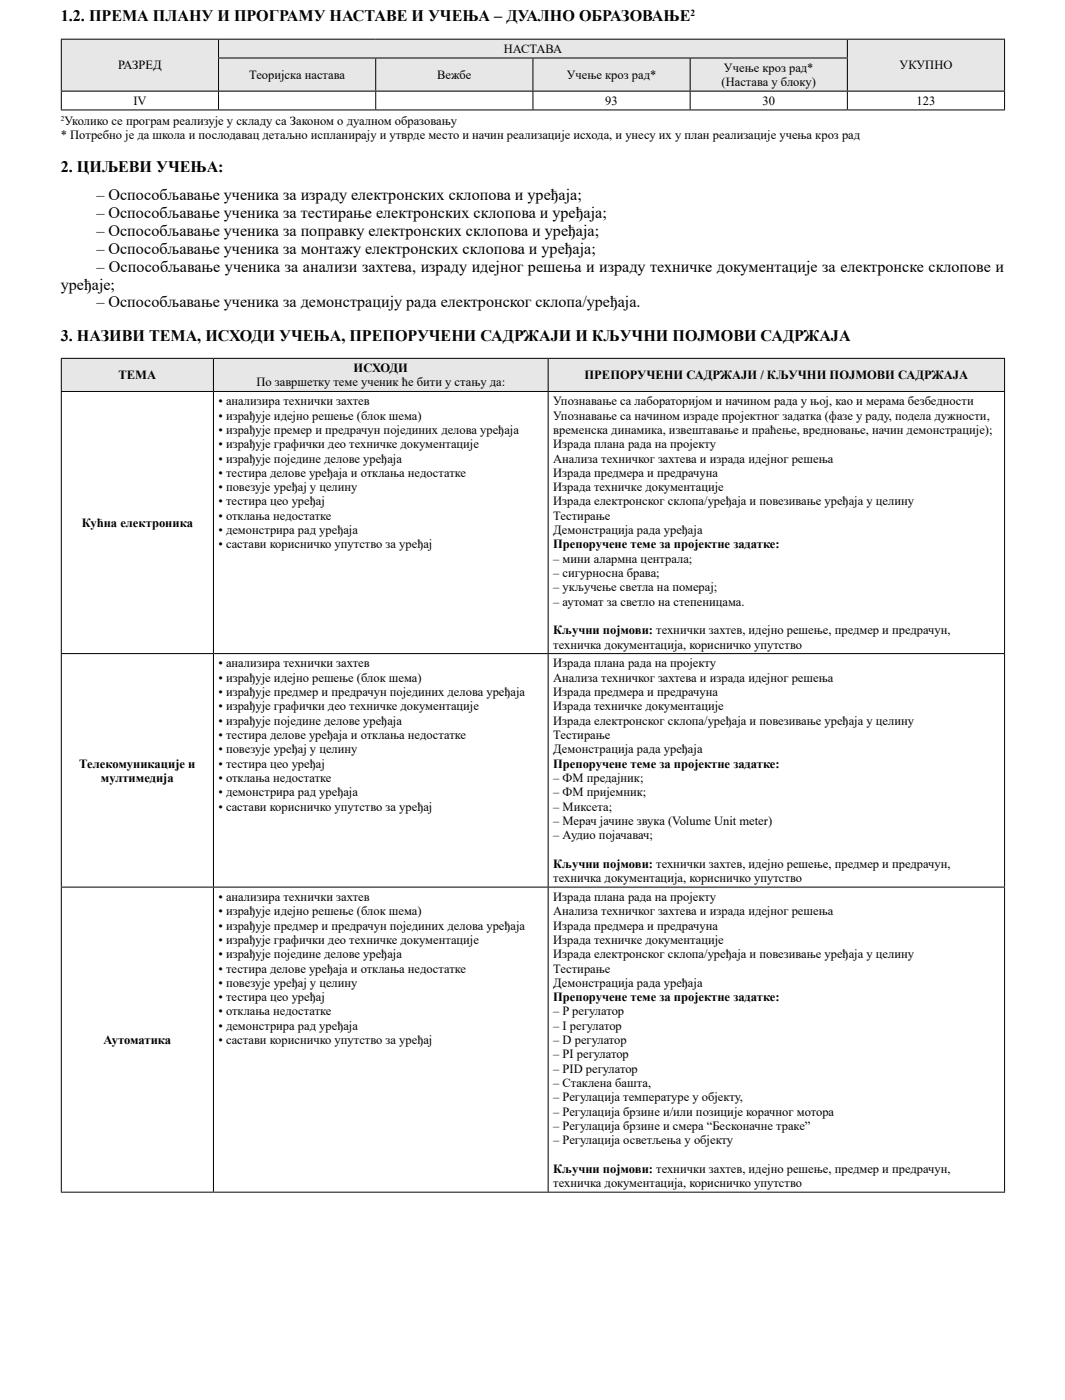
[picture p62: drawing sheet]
<svg xmlns="http://www.w3.org/2000/svg" width="210mm" height="276mm" viewBox="0 0 210 276" stroke-linecap="round" stroke-linejoin="round" font-family="sans-serif">
<defs><g id="words">
<g font-size="3.2">
<text x="12" y="4.2">1.2. ПРЕМА ПЛАНУ И ПРОГРАМУ НАСТАВЕ И УЧЕЊА – ДУАЛНО ОБРАЗОВАЊЕ</text>
<text x="12" y="33.9">2. ЦИЉЕВИ УЧЕЊА:</text>
<text x="19" y="39.5">– Оспособљавање ученика за израду електронских склопова и уређаја;</text>
<text x="19" y="43">– Оспособљавање ученика за тестирање електронских склопова и уређаја;</text>
<text x="19" y="46.5">– Оспособљавање ученика за поправку електронских склопова и уређаја;</text>
<text x="19" y="50.1">– Оспособљавање ученика за монтажу електронских склопова и уређаја;</text>
<text x="19" y="53.6">– Оспособљавање ученика за анализи захтева, израду идејног решења и израду техничке документације за електронске склопове и</text>
<text x="12" y="57.1">уређаје;</text>
<text x="19" y="60.6">– Оспособљавање ученика за демонстрацију рада електронског склопа/уређаја.</text>
<text x="12" y="67.2">3. НАЗИВИ ТЕМА, ИСХОДИ УЧЕЊА, ПРЕПОРУЧЕНИ САДРЖАЈИ И КЉУЧНИ ПОЈМОВИ САДРЖАЈА</text>
</g>
<g font-size="2.5">
<text x="99.3" y="10.4">НАСТАВА</text>
<text x="23.3" y="13.7">РАЗРЕД</text>
<text x="49.1" y="15.6">Теоријска настава</text>
<text x="86.2" y="15.6">Вежбе</text>
<text x="111.8" y="15.6">Учење кроз рад*</text>
<text x="142.3" y="17">(Настава у блоку)</text>
<text x="142.8" y="14.2">Учење кроз рад*</text>
<text x="177.4" y="13.7">УКУПНО</text>
<text x="26.3" y="20.7">IV</text>
<text x="119.4" y="20.7">93</text>
<text x="150.4" y="20.7">30</text>
<text x="180.7" y="20.7">123</text>
<text x="12" y="27.4">* Потребно је да школа и послодавац детаљно испланирају и утврде место и начин реализације исхода, и унесу их у план реализације учења кроз рад</text>
<text x="12.7" y="24.6">Уколико се програм реализује у складу са Законом о дуалном образовању</text>
<text x="23.4" y="74.8">ТЕМА</text>
<text x="50.6" y="76.2">По завршетку теме ученик ће бити у стању да:</text>
<text x="69.7" y="73.4">ИСХОДИ</text>
<text x="115.3" y="74.8">ПРЕПОРУЧЕНИ САДРЖАЈИ / КЉУЧНИ ПОЈМОВИ САДРЖАЈА</text>
<text x="43.1" y="79.9">• анализира технички захтев</text>
<text x="43.1" y="82.7">• израђује идејно решење (блок шема)</text>
<text x="109.1" y="79.9">Упознавање са лабораторијом и начином рада у њој, као и мерама безбедности</text>
<text x="109.1" y="82.7">Упознавање са начином израде пројектног задатка (фазе у раду, подела дужности,</text>
<text x="43.1" y="85.6">• израђује премер и предрачун појединих делова уређаја</text>
<text x="43.1" y="88.4">• израђује графички део техничке документације</text>
<text x="109.1" y="85.6">временска динамика, извештавање и праћење, вредновање, начин демонстрације);</text>
<text x="109.1" y="88.4">Израда плана рада на пројекту</text>
<text x="43.1" y="91.2">• израђује поједине делове уређаја</text>
<text x="43.1" y="94">• тестира делове уређаја и отклања недостатке</text>
<text x="109.1" y="91.2">Анализа техничког захтева и израда идејног решења</text>
<text x="109.1" y="94">Израда предмера и предрачуна</text>
<text x="43.1" y="96.9">• повезује уређај у целину</text>
<text x="43.1" y="99.7">• тестира цео уређај</text>
<text x="109.1" y="96.9">Израда техничке документације</text>
<text x="109.1" y="99.7">Израда електронског склопа/уређаја и повезивање уређаја у целину</text>
<text x="16.1" y="103.9">Кућна електроника</text>
<text x="43.1" y="102.5">• отклања недостатке</text>
<text x="43.1" y="105.3">• демонстрира рад уређаја</text>
<text x="109.1" y="102.5">Тестирање</text>
<text x="109.1" y="105.3">Демонстрација рада уређаја</text>
<text x="43.1" y="108.1">• састави корисничко упутство за уређај</text>
<text x="109.1" y="108.1">Препоручене теме за пројектне задатке:</text>
<text x="109.1" y="111">– мини алармна централа;</text>
<text x="109.1" y="113.8">– сигурносна брава;</text>
<text x="109.1" y="116.6">– укључење светла на померај;</text>
<text x="109.1" y="119.4">– аутомат за светло на степеницама.</text>
<text x="109.1" y="125.1">Кључни појмови: технички захтев, идејно решење, предмер и предрачун,</text>
<text x="43.1" y="131.6">• анализира технички захтев</text>
<text x="109.1" y="127.9">техничка документација, корисничко упутство</text>
<text x="109.1" y="131.6">Израда плана рада на пројекту</text>
<text x="43.1" y="134.4">• израђује идејно решење (блок шема)</text>
<text x="43.1" y="137.3">• израђује предмер и предрачун појединих делова уређаја</text>
<text x="109.1" y="134.4">Анализа техничког захтева и израда идејног решења</text>
<text x="109.1" y="137.3">Израда предмера и предрачуна</text>
<text x="43.1" y="140.1">• израђује графички део техничке документације</text>
<text x="43.1" y="142.9">• израђује поједине делове уређаја</text>
<text x="109.1" y="140.1">Израда техничке документације</text>
<text x="109.1" y="142.9">Израда електронског склопа/уређаја и повезивање уређаја у целину</text>
<text x="43.1" y="145.7">• тестира делове уређаја и отклања недостатке</text>
<text x="43.1" y="148.5">• повезује уређај у целину</text>
<text x="109.1" y="145.7">Тестирање</text>
<text x="109.1" y="148.6">Демонстрација рада уређаја</text>
<text x="15.6" y="151.3">Телекомуникације и</text>
<text x="19.9" y="154.2">мултимедија</text>
<text x="43.1" y="151.4">• тестира цео уређај</text>
<text x="43.1" y="154.2">• отклања недостатке</text>
<text x="109.1" y="151.4">Препоручене теме за пројектне задатке:</text>
<text x="109.1" y="154.2">– ФМ предајник;</text>
<text x="43.1" y="157">• демонстрира рад уређаја</text>
<text x="43.1" y="159.8">• састави корисничко упутство за уређај</text>
<text x="109.1" y="157">– ФМ пријемник;</text>
<text x="109.1" y="159.8">– Миксета;</text>
<text x="109.1" y="162.7">– Мерач јачине звука (Volume Unit meter)</text>
<text x="109.1" y="165.5">– Аудио појачавач;</text>
<text x="109.1" y="171.1">Кључни појмови: технички захтев, идејно решење, предмер и предрачун,</text>
<text x="109.1" y="174">техничка документација, корисничко упутство</text>
<text x="43.1" y="177.7">• анализира технички захтев</text>
<text x="109.1" y="177.7">Израда плана рада на пројекту</text>
<text x="43.1" y="180.5">• израђује идејно решење (блок шема)</text>
<text x="43.1" y="183.3">• израђује предмер и предрачун појединих делова уређаја</text>
<text x="109.1" y="180.5">Анализа техничког захтева и израда идејног решења</text>
<text x="109.1" y="183.3">Израда предмера и предрачуна</text>
<text x="43.1" y="186.1">• израђује графички део техничке документације</text>
<text x="43.1" y="189">• израђује поједине делове уређаја</text>
<text x="43.1" y="191.8">• тестира делове уређаја и отклања недостатке</text>
<text x="109.1" y="186.1">Израда техничке документације</text>
<text x="109.1" y="189">Израда електронског склопа/уређаја и повезивање уређаја у целину</text>
<text x="109.1" y="191.8">Тестирање</text>
<text x="43.1" y="194.6">• повезује уређај у целину</text>
<text x="43.1" y="197.4">• тестира цео уређај</text>
<text x="109.1" y="194.6">Демонстрација рада уређаја</text>
<text x="109.1" y="197.4">Препоручене теме за пројектне задатке:</text>
<text x="43.1" y="200.2">• отклања недостатке</text>
<text x="43.1" y="203.1">• демонстрира рад уређаја</text>
<text x="109.1" y="200.2">– P регулатор</text>
<text x="109.1" y="203.1">– I регулатор</text>
<text x="20.4" y="205.9">Аутоматика</text>
<text x="43.1" y="205.9">• састави корисничко упутство за уређај</text>
<text x="109.1" y="205.9">– D регулатор</text>
<text x="109.1" y="208.7">– PI регулатор</text>
<text x="109.1" y="211.5">– PID регулатор</text>
<text x="109.1" y="214.4">– Стаклена башта,</text>
<text x="109.1" y="217.2">– Регулација температуре у објекту,</text>
<text x="109.1" y="220">– Регулација брзине и/или позиције корачног мотора</text>
<text x="109.1" y="222.8">– Регулација брзине и смера “Бесконачне траке”</text>
<text x="109.1" y="225.7">– Регулација осветљења у објекту</text>
<text x="109.1" y="231.3">Кључни појмови: технички захтев, идејно решење, предмер и предрачун,</text>
<text x="109.1" y="234.1">техничка документација, корисничко упутство</text>
</g>
<text font-size="1.9" x="136.2" y="3.2">2</text>
<text font-size="1.4" x="12" y="23.8">2</text>
</g></defs>
<path d="M12.1 7.7h31v10.3h-31zM43.1 7.7h124v3.7h-124zM167.1 7.7h31v10.3h-31zM43.1 11.4h31v6.6h-31zM74.1 11.4h31v6.6h-31zM105.1 11.4h31v6.6h-31zM136.1 11.4h31v6.6h-31z" fill="#e6e7e8"/>
<g fill="none" stroke="#000" stroke-width=".2">
<path d="M12 18h186.2M12 7.7h186.2M12.1 7.8v10.1M12.1 18.1v3.5M43 11.4h124.2M43.1 7.8v3.5M43.1 11.5v6.4M43.1 18.1v3.5M74.1 11.5v6.4M74.1 18.1v3.5M105.1 11.5v6.4M105.1 18.1v3.5"/>
<path d="M136.1 11.5v6.4M136.1 18.1v3.5M167.1 7.8v3.5M167.1 11.5v6.4M167.1 18.1v3.5M198.1 7.8v10.1M198.1 18.1v3.5M12 21.7h186.2"/>
</g>
<path d="M12.1 70.7h30v6.5h-30zM42.1 70.7h66v6.5h-66zM108.1 70.7h90v6.5h-90z" fill="#e6e7e8"/>
<g fill="none" stroke="#000" stroke-width=".2">
<path d="M12 77.2h186.2M12 70.7h186.2M12.1 70.8v6.3M12.1 77.3v51.5M42.1 70.8v6.3M42.1 77.3v51.5M108.1 70.8v6.3M108.1 77.3v51.5M198.1 70.8v6.3M198.1 77.3v51.5M12 128.9h186.2M12.1 129v45.8"/>
<path d="M42.1 129v45.8M108.1 129v45.8M198.1 129v45.8M12 174.9h186.2M12.1 175v60M42.1 175v60M108.1 175v60M198.1 175v60M12 235.1h186.2"/>
</g>
<use href="#words"/>
</svg>
